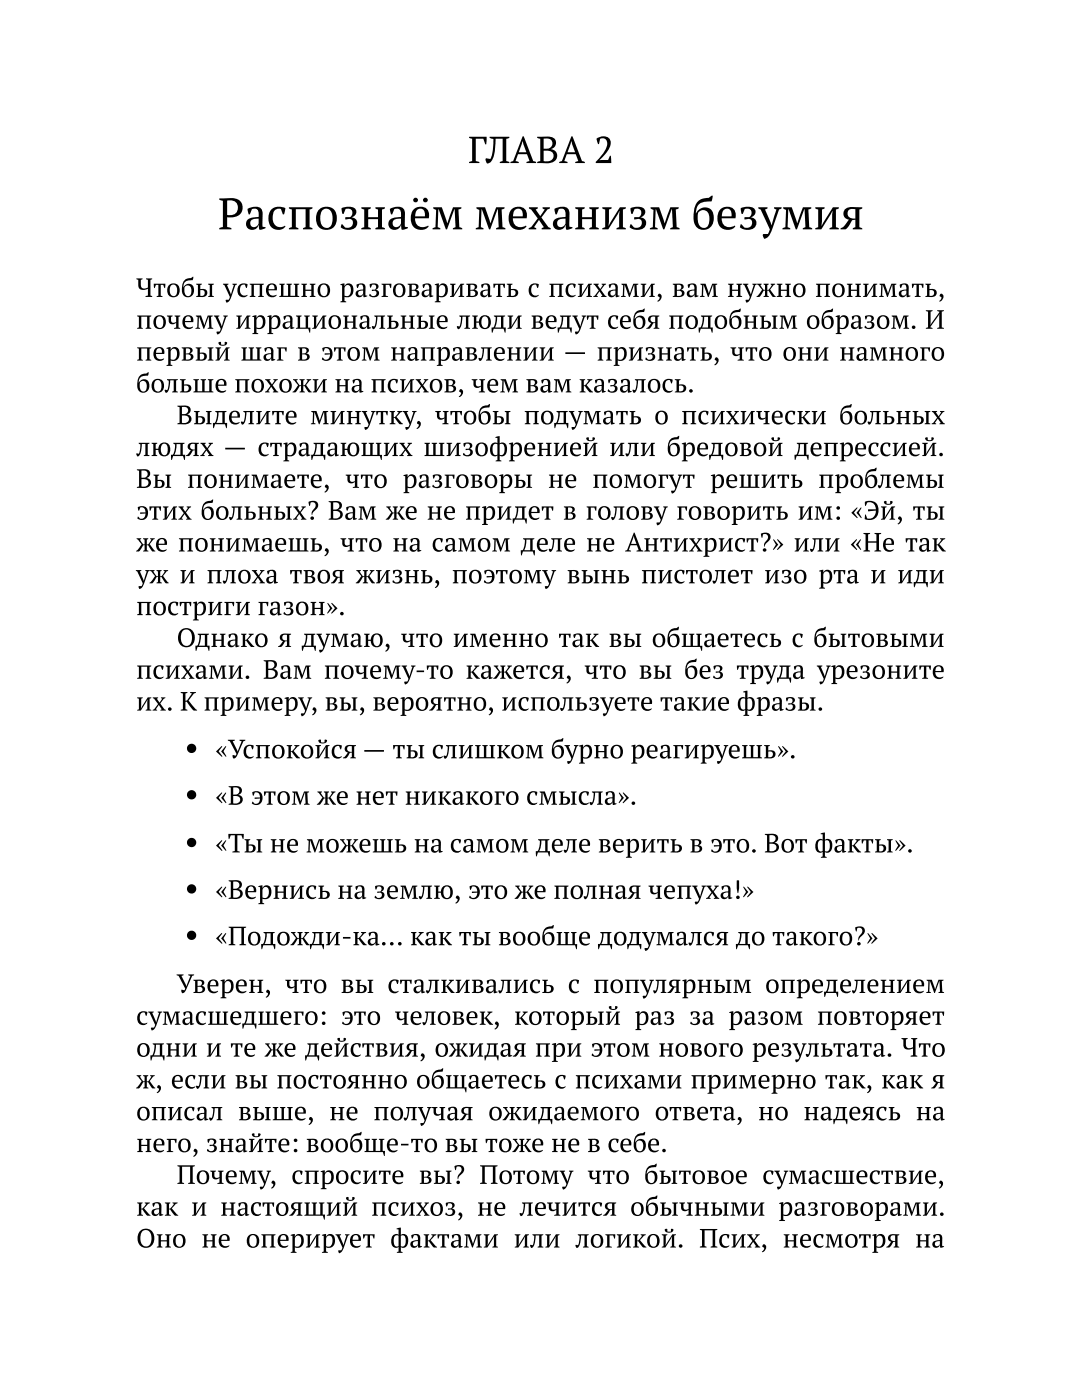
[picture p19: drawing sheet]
<svg xmlns="http://www.w3.org/2000/svg" width="216mm" height="279mm" viewBox="0 0 216 279" stroke-linecap="round" stroke-linejoin="round" font-family="sans-serif">
<defs><g id="words">
<text font-size="8.8" x="43.5" y="45.8">Распознаём механизм безумия</text>
<text font-size="7.5" x="93.4" y="32.5">ГЛАВА 2</text>
<g font-size="5.3">
<text x="27.2" y="59.3">Чтобы успешно разговаривать с психами, вам нужно понимать,</text>
<text x="27.2" y="65.6">почему иррациональные люди ведут себя подобным образом. И</text>
<text x="27.2" y="72">первый шаг в этом направлении — признать, что они намного</text>
<text x="27.2" y="78.3">больше похожи на психов, чем вам казалось.</text>
<text x="35.2" y="84.7">Выделите минутку, чтобы подумать о психически больных</text>
<text x="27.2" y="91">людях — страдающих шизофренией или бредовой депрессией.</text>
<text x="27.2" y="97.4">Вы понимаете, что разговоры не помогут решить проблемы</text>
<text x="27.2" y="103.7">этих больных? Вам же не придет в голову говорить им: «Эй, ты</text>
<text x="27.2" y="110.1">же понимаешь, что на самом деле не Антихрист?» или «Не так</text>
<text x="27.2" y="116.4">уж и плоха твоя жизнь, поэтому вынь пистолет изо рта и иди</text>
<text x="27.2" y="122.8">постриги газон».</text>
<text x="35.2" y="129.1">Однако я думаю, что именно так вы общаетесь с бытовыми</text>
<text x="27.2" y="135.5">психами. Вам почему-то кажется, что вы без труда урезоните</text>
<text x="27.2" y="141.8">их. К примеру, вы, вероятно, используете такие фразы.</text>
<text x="43" y="151.3">«Успокойся — ты слишком бурно реагируешь».</text>
<text x="43" y="160.6">«В этом же нет никакого смысла».</text>
<text x="43" y="170.1">«Ты не можешь на самом деле верить в это. Вот факты».</text>
<text x="43" y="179.4">«Вернись на землю, это же полная чепуха!»</text>
<text x="43" y="188.6">«Подожди-ка… как ты вообще додумался до такого?»</text>
<text x="35.2" y="198.2">Уверен, что вы сталкивались с популярным определением</text>
<text x="27.2" y="204.5">сумасшедшего: это человек, который раз за разом повторяет</text>
<text x="27.2" y="210.9">одни и те же действия, ожидая при этом нового результата. Что</text>
<text x="27.2" y="217.2">ж, если вы постоянно общаетесь с психами примерно так, как я</text>
<text x="27.2" y="223.6">описал выше, не получая ожидаемого ответа, но надеясь на</text>
<text x="27.2" y="229.9">него, знайте: вообще-то вы тоже не в себе.</text>
<text x="35.2" y="236.3">Почему, спросите вы? Потому что бытовое сумасшествие,</text>
<text x="27.2" y="242.6">как и настоящий психоз, не лечится обычными разговорами.</text>
<text x="27.2" y="249">Оно не оперирует фактами или логикой. Псих, несмотря на</text>
</g>
</g></defs>
<g fill="#000">
<circle cx="38.2" cy="158.6" r=".93"/>
<circle cx="38.2" cy="149.4" r=".93"/>
<circle cx="38.2" cy="177.4" r=".93"/>
<circle cx="38.2" cy="168.1" r=".93"/>
<circle cx="38.2" cy="186.7" r=".93"/>
</g>
<use href="#words"/>
</svg>
